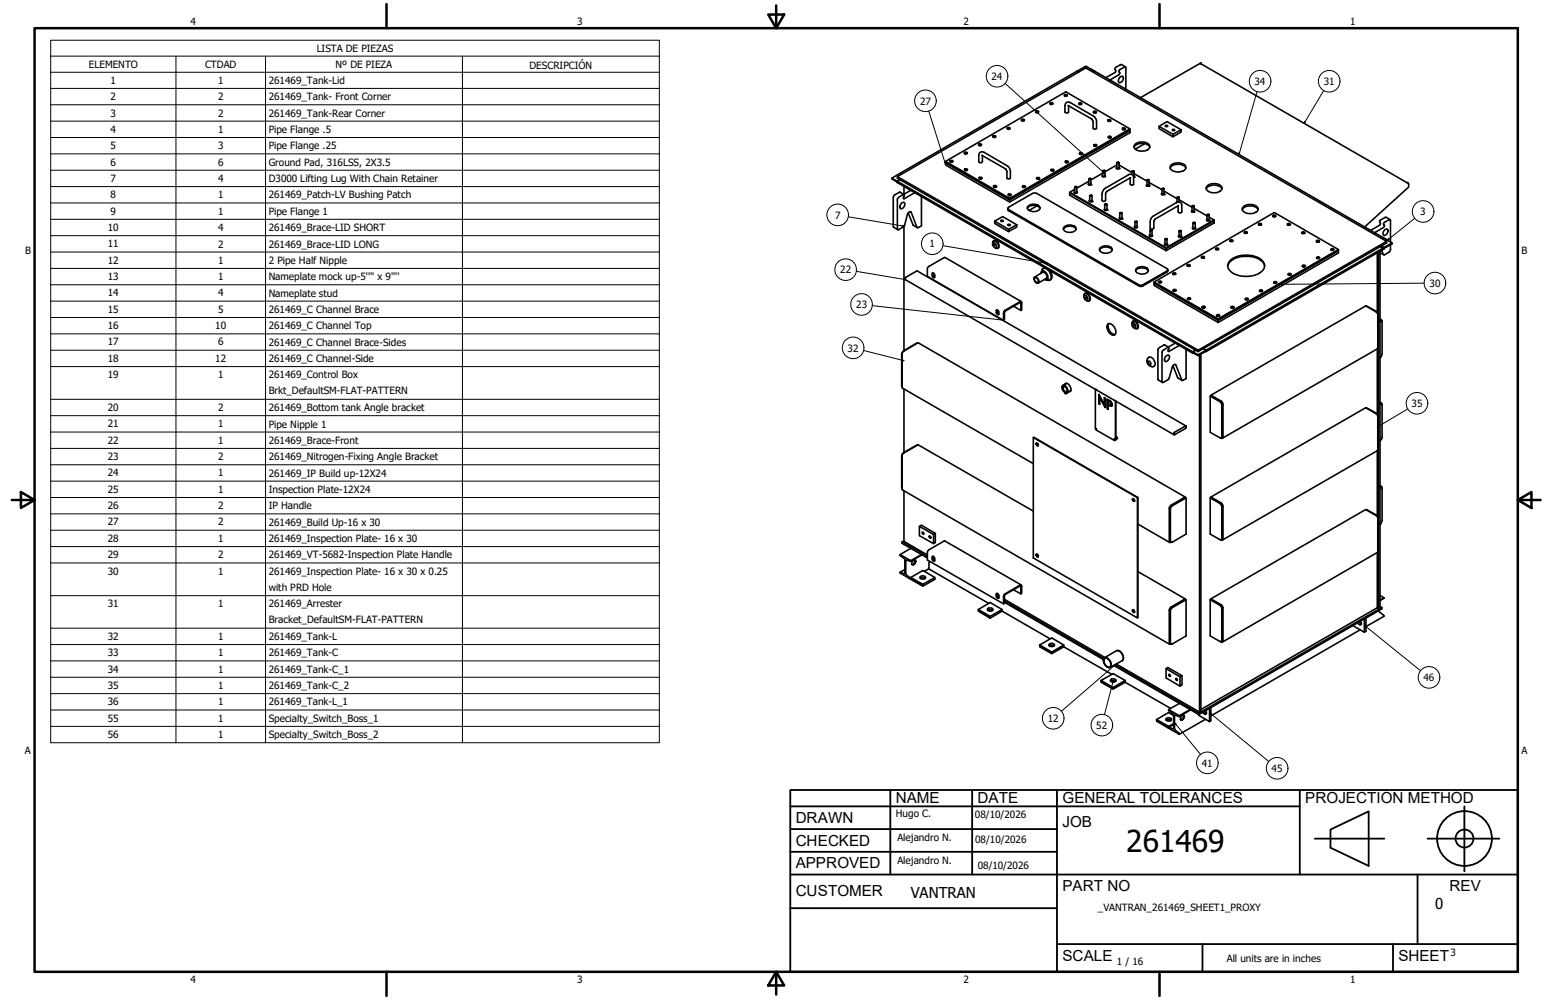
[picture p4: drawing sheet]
<svg xmlns="http://www.w3.org/2000/svg" width="432mm" height="279mm" viewBox="0 0 432 279" stroke-linecap="round" stroke-linejoin="round" font-family="sans-serif">
<defs><g id="words">
<text font-size="8.4" x="314.6" y="238.1">261469</text>
<g font-size="4.3">
<text x="250.2" y="224.2">NAME</text>
<text x="273" y="224.2">DATE</text>
<text x="296.7" y="224.3">GENERAL TOLERANCES</text>
<text x="364.6" y="224.3">PROJECTION METHOD</text>
<text x="222.2" y="229.9">DRAWN</text>
<text x="296.7" y="230.9">JOB</text>
<text x="222.2" y="236.3">CHECKED</text>
<text x="222.2" y="242.6">APPROVED</text>
<text x="222.2" y="250.3">CUSTOMER</text>
<text x="296.7" y="249">PART NO</text>
<text x="404.8" y="248.9">REV</text>
<text x="296.7" y="268.4">SCALE</text>
<text x="390.6" y="268.4">SHEET</text>
</g>
<g font-size="4.2">
<text x="254.4" y="250.8">VANTRAN</text>
<text x="400.9" y="254">0</text>
</g>
<g font-size="2.8">
<text x="53.2" y="6.9">4</text>
<text x="161.2" y="6.9">3</text>
<text x="269.1" y="6.9">2</text>
<text x="377.1" y="6.9">1</text>
<text x="88.5" y="14.5">LISTA DE PIEZAS</text>
<text x="24.8" y="19">ELEMENTO</text>
<text x="30.9" y="23.4">1</text>
<text x="57.3" y="19">CTDAD</text>
<text x="60.9" y="23.4">1</text>
<text x="75.1" y="23.4">261469_Tank-Lid</text>
<text x="93.7" y="19">Nº DE PIEZA</text>
<text x="147.9" y="19.3">DESCRIPCIÓN</text>
<text x="276.9" y="22.3">24</text>
<text x="350.4" y="23.7">34</text>
<text x="369.8" y="23.7">31</text>
<text x="30.9" y="28">2</text>
<text x="60.9" y="28">2</text>
<text x="75.1" y="28">261469_Tank- Front Corner</text>
<text x="257" y="29.2">27</text>
<text x="30.9" y="32.6">3</text>
<text x="60.9" y="32.6">2</text>
<text x="75.1" y="32.6">261469_Tank-Rear Corner</text>
<text x="30.9" y="37.1">4</text>
<text x="30.9" y="41.7">5</text>
<text x="60.9" y="37.1">1</text>
<text x="60.9" y="41.7">3</text>
<text x="75.1" y="37.1">Pipe Flange .5</text>
<text x="75.1" y="41.7">Pipe Flange .25</text>
<text x="30.9" y="46.3">6</text>
<text x="60.9" y="46.3">6</text>
<text x="75.1" y="46.3">Ground Pad, 316LSS, 2X3.5</text>
<text x="30.9" y="50.8">7</text>
<text x="60.9" y="50.8">4</text>
<text x="75.1" y="50.9">D3000 Lifting Lug With Chain Retainer</text>
<text x="30.9" y="55.4">8</text>
<text x="60.9" y="55.4">1</text>
<text x="60.9" y="59.9">1</text>
<text x="75.1" y="55.4">261469_Patch-LV Bushing Patch</text>
<text x="30.1" y="64.6">10</text>
<text x="30.9" y="60">9</text>
<text x="60.9" y="64.5">4</text>
<text x="75.1" y="60">Pipe Flange 1</text>
<text x="75.1" y="64.6">261469_Brace-LID SHORT</text>
<text x="233.2" y="61.1">7</text>
<text x="396.7" y="60.1">3</text>
<text x="7" y="70.9">B</text>
<text x="30.1" y="69.1">11</text>
<text x="60.9" y="69.2">2</text>
<text x="75.1" y="69.2">261469_Brace-LID LONG</text>
<text x="259.7" y="69.1">1</text>
<text x="424.9" y="70.9">B</text>
<text x="30.1" y="73.7">12</text>
<text x="60.9" y="73.7">1</text>
<text x="75.1" y="73.7">2 Pipe Half Nipple</text>
<text x="234.7" y="76.4">22</text>
<text x="30.1" y="78.3">13</text>
<text x="30.1" y="82.8">14</text>
<text x="60.9" y="78.2">1</text>
<text x="60.9" y="82.8">4</text>
<text x="75.1" y="78.3">Nameplate mock up-5'''' x 9''''</text>
<text x="75.1" y="82.9">Nameplate stud</text>
<text x="399.3" y="80.1">30</text>
<text x="30.1" y="87.4">15</text>
<text x="60.9" y="87.4">5</text>
<text x="75.1" y="87.4">261469_C Channel Brace</text>
<text x="239.1" y="86.1">23</text>
<text x="30.1" y="91.9">16</text>
<text x="60.1" y="92">10</text>
<text x="75.1" y="92">261469_C Channel Top</text>
<text x="30.1" y="96.5">17</text>
<text x="30.1" y="101.1">18</text>
<text x="60.1" y="101.1">12</text>
<text x="60.9" y="96.5">6</text>
<text x="75.1" y="96.6">261469_C Channel Brace-Sides</text>
<text x="75.1" y="101.2">261469_C Channel-Side</text>
<text x="236.7" y="98.2">32</text>
<text x="30.1" y="105.7">19</text>
<text x="60.9" y="105.7">1</text>
<text x="75.1" y="105.7">261469_Control Box</text>
<text x="75.1" y="110.2">Brkt_DefaultSM-FLAT-PATTERN</text>
<text x="394.3" y="113.7">35</text>
<text x="30.1" y="114.8">20</text>
<text x="30.1" y="119.4">21</text>
<text x="60.9" y="114.8">2</text>
<text x="60.9" y="119.4">1</text>
<text x="75.1" y="114.9">261469_Bottom tank Angle bracket</text>
<text x="75.1" y="119.4">Pipe Nipple 1</text>
<text x="30.1" y="124">22</text>
<text x="60.9" y="124">1</text>
<text x="75.1" y="124">261469_Brace-Front</text>
<text x="30.1" y="128.5">23</text>
<text x="60.9" y="128.5">2</text>
<text x="75.1" y="128.6">261469_Nitrogen-Fixing Angle Bracket</text>
<text x="30.1" y="133.1">24</text>
<text x="30.1" y="137.7">25</text>
<text x="60.9" y="133.1">1</text>
<text x="60.9" y="137.7">1</text>
<text x="75.1" y="133.2">261469_IP Build up-12X24</text>
<text x="75.1" y="137.7">Inspection Plate-12X24</text>
<text x="30.1" y="142.2">26</text>
<text x="60.9" y="142.2">2</text>
<text x="75.1" y="142.3">IP Handle</text>
<text x="30.1" y="146.8">27</text>
<text x="60.9" y="146.8">2</text>
<text x="75.1" y="146.9">261469_Build Up-16 x 30</text>
<text x="30.1" y="151.4">28</text>
<text x="30.1" y="156">29</text>
<text x="60.9" y="151.4">1</text>
<text x="60.9" y="156">2</text>
<text x="75.1" y="151.4">261469_Inspection Plate- 16 x 30</text>
<text x="75.1" y="156">261469_VT-5682-Inspection Plate Handle</text>
<text x="30.1" y="160.5">30</text>
<text x="60.9" y="160.5">1</text>
<text x="75.1" y="160.5">261469_Inspection Plate- 16 x 30 x 0.25</text>
<text x="75.1" y="165">with PRD Hole</text>
<text x="30.1" y="169.7">31</text>
<text x="60.9" y="169.7">1</text>
<text x="75.1" y="169.7">261469_Arrester</text>
<text x="30.1" y="178.8">32</text>
<text x="60.9" y="178.8">1</text>
<text x="75.1" y="174.1">Bracket_DefaultSM-FLAT-PATTERN</text>
<text x="75.1" y="178.8">261469_Tank-L</text>
<text x="30.1" y="183.4">33</text>
<text x="60.9" y="183.4">1</text>
<text x="75.1" y="183.4">261469_Tank-C</text>
<text x="30.1" y="188">34</text>
<text x="60.9" y="188">1</text>
<text x="75.1" y="188">261469_Tank-C_1</text>
<text x="397.6" y="190.3">46</text>
<text x="30.1" y="192.5">35</text>
<text x="30.1" y="197.1">36</text>
<text x="60.9" y="192.5">1</text>
<text x="60.9" y="197.1">1</text>
<text x="75.1" y="192.5">261469_Tank-C_2</text>
<text x="75.1" y="197.1">261469_Tank-L_1</text>
<text x="30.1" y="201.6">55</text>
<text x="60.9" y="201.6">1</text>
<text x="75.1" y="201.7">Specialty_Switch_Boss_1</text>
<text x="292.7" y="201.7">12</text>
<text x="306.2" y="203.6">52</text>
<text x="30.1" y="206.2">56</text>
<text x="60.9" y="206.2">1</text>
<text x="75.1" y="206.2">Specialty_Switch_Boss_2</text>
<text x="6.9" y="210.6">A</text>
<text x="335.7" y="214.2">41</text>
<text x="355.2" y="215.6">45</text>
<text x="424.9" y="210.6">A</text>
<text x="250.2" y="228.3">Hugo C.</text>
<text x="272.3" y="228.4">08/10/2026</text>
<text x="250.6" y="234.9">Alejandro N.</text>
<text x="272.4" y="235.6">08/10/2026</text>
<text x="250.6" y="241.5">Alejandro N.</text>
<text x="273.1" y="242.8">08/10/2026</text>
<text x="306.6" y="254.4">_VANTRAN_261469_SHEET1_PROXY</text>
<text x="312" y="269.7">1 / 16</text>
<text x="342.6" y="268.7">All units are in inches</text>
<text x="405.1" y="267.1">3</text>
<text x="53.2" y="274.6">4</text>
<text x="161.2" y="274.6">3</text>
<text x="269.1" y="274.6">2</text>
<text x="377.1" y="274.6">1</text>
</g>
</g></defs>
<!-- layer: Visible (ANSI) -->
<g fill="none" stroke="#000" stroke-width=".44">
<path d="M304.3 19.6l.4-.3 82.6 47.7-.4 .2M314.3 18.7l-1.3-.7-1.6 1.1 .3 .6-.3 .6-2.5 1.4M335.5 17.7l-.3 .1 57.8 33.3M335.5 17.7l-.1 .1M335.5 17.7l-.2-.1-16.8 9.7M277.3 38l.3-.1a.34 .34 0 0 1 .5 .1 .34 .34 0 0 1-.1 .4 .34 .34 0 0 1-.5 0zM277.4 38.4h.6M281.2 35.8l.3-.2a.36 .36 0 0 1 .5 0 .36 .36 0 0 1 0 .5 .36 .36 0 0 1-.5 0zM281.4 36.1h.6M285.2 33.5l.4-.2a.33 .33 0 0 1 .4 0 .33 .33 0 0 1 0 .5 .33 .33 0 0 1-.4 0zM285.4 33.8h.5M289.2 31.2l.4-.2a.36 .36 0 0 1 .5 .1 .36 .36 0 0 1-.1 .5 .36 .36 0 0 1-.5-.1z"/>
<path d="M289.4 31.4h.5M293.3 28.8l.3-.1a.34 .34 0 0 1 .4 0 .34 .34 0 0 1 0 .5 .34 .34 0 0 1-.4 0l-.4-.2zM293.4 29.1h.5M297.2 26.5l.3-.1a.34 .34 0 0 1 .5 .1 .34 .34 0 0 1-.1 .5 .34 .34 0 0 1-.5-.1zM297.4 26.9h.5M298.3 29.5l6.6 3.7 .4 .7v2l.3 .2 .7-.2v-1.9a1.9 1.9 0 0 0-1-1.6l-6.4-3.8a.96 .96 0 0 0-1 0 .96 .96 0 0 0-.5 .9v1.8l.4 .3 .6-.2v-1.9M301.1 20.2l-.4-.2 2.6-1.5 2.6 1.5-.5 .2M301.4 28.8h.5a.23 .23 0 0 1 .2 .2 .23 .23 0 0 1-.3 .2l-.4-.1zM301.4 20l-.3-.3-49.8 28.8 .4 .2-.4-.2-2.2 1.3v.2l1.5 .9v-.3l.7-.4-.7 .4v.4l82.5 47.7M301.4 29.2h.6M305.4 31.2a.39 .39 0 0 1 .5-.2 .39 .39 0 0 1 .2 .6h-.5zM305.5 31.6h.6"/>
<path d="M309.4 33.5h.8a.38 .38 0 0 1-.4 .4 .38 .38 0 0 1-.4-.4zM309.5 38.2l.6-.1a.28 .28 0 0 1 .2 .4 .28 .28 0 0 1-.5 0zM309.6 33.8h.5M309.6 38.5h.6M310 22.4l2.5-1.5 .3-.5-.3-.4 .1-.4 1.7-.9 .2 6.3M312.7 21.7a.59 .59 0 0 1 1-.3 .59 .59 0 0 1-.1 1l-.2 .3a.57 .57 0 0 1-.9 .3 .57 .57 0 0 1-.1-.8zM313.5 35.9l.3-.1a.36 .36 0 0 1 .5 0 .36 .36 0 0 1-.1 .5 .36 .36 0 0 1-.5 0l-.3-.2zM313.6 36.2h.6M315.6 36v1.1l-33.6 19.4M323.7 35.3l2.2-1.3 4 2.3M325.5 35.1h.5a.27 .27 0 0 1-.2 .3 .27 .27 0 0 1-.3-.3zM327.6 37.5l2.3-1.2v.6l-2.3 1.3z"/>
<path d="M327.6 37.5l-3.9-2.2v.6l3.9 2.3M249.1 49.8l85.5 49.3M250.6 49.3v.5l84 48.4 52.7-30.3v-.5M250.6 49.3l52.7-30.3 84 48.4-52.7 30.5zM251.8 56.8l.2-.2a.52 .52 0 0 1 .7 .2 .52 .52 0 0 1 0 .7l-.4 .5a.59 .59 0 0 1-.9 .2 .59 .59 0 0 1 .1-.9zM252.5 52.1v2.3l-1.2-.7-1.6 .8-.2 .6v8.3l1.3 .8M253.7 59.5l1.3 3.4 1.2 .7M254.3 53.2l-1.9 1.1M255.5 53.8l-3 1.8-.2-.3 .3-.8-.3-.1-1.3 .7-.4 .5 .2 8.6 1.8-1.1 .8-3.2 .3-.5 .5-.3 .3 .2 1.6 4.2 .3 .1 1-.5v-8.2M264.1 45.5l17.9 10.3v.7l-17.9-10.4zM264.1 45.1l17.9 10.3 33.6-19.4-17.9-10.3-33.6 19.4v.4l17.9 10.3 33.6-19.4-33.6 19.4v-.4M265.3 45l.3-.2a.34 .34 0 0 1 .5 0 .34 .34 0 0 1 0 .5 .34 .34 0 0 1-.5 0z"/>
<path d="M265.5 45.3h.5M269.3 42.7l.3-.2a.33 .33 0 0 1 .5 0 .33 .33 0 0 1 0 .5 .33 .33 0 0 1-.5 0zM269.4 47.3l.3-.1a.34 .34 0 0 1 .5 0 .34 .34 0 0 1-.1 .5 .34 .34 0 0 1-.5-.1zM269.4 43h.6M269.6 47.6h.5M273.3 40.4a.38 .38 0 0 1 .5-.3 .38 .38 0 0 1 .2 .5l-.5 .1zM273.4 49.7l.6-.2a.28 .28 0 0 1 .3 .4 .28 .28 0 0 1-.4 .1h-.3zM273.4 40.6h.6M273.6 50h.5M274.3 43.4l6.6 3.8 .3 .7 .1 2 .6 .1 .3-.2v-1.9a1.9 1.9 0 0 0-1-1.6l-6.4-3.8a.95 .95 0 0 0-1.4 .9v1.8l.3 .3 .7-.3v-1.8M277.5 52l.3-.1a.33 .33 0 0 1 .5 0 .33 .33 0 0 1 0 .4 .33 .33 0 0 1-.5 0zM277.6 52.3h.6"/>
<path d="M281.5 58.2l.1 .7 36.7 21.1h.7l6.9-4 .3-.6M281.6 54.4a.39 .39 0 0 1 .5-.3 .39 .39 0 0 1 .2 .6h-.6zM281.7 57.9l6.7-3.9h1l36.5 21.1a.32 .32 0 0 1 .3 .3 .32 .32 0 0 1-.3 .3l-6.9 4h-.7l-36.6-21.2-.2-.1zM281.7 54.7h.6M285.6 52.1a.38 .38 0 0 1 .5-.3 .38 .38 0 0 1 .2 .5l-.5 .1zM285.7 52.3h.6M287 58.2a2.26 2.26 0 0 1 3.4 0M287 57.8a2.3 2.3 0 0 1 3.4 .2 1.63 1.63 0 0 1-2.2 1.1l-1.1-.6zM289.6 49.7l.2-.1a.34 .34 0 0 1 .5 0 .34 .34 0 0 1-.1 .5 .34 .34 0 0 1-.4-.1l-.3-.2zM289.6 57.5l-2.2 1.3M289.7 50h.6M293.6 47.4l.2-.1a.34 .34 0 0 1 .5 .1 .34 .34 0 0 1-.1 .4 .34 .34 0 0 1-.4 0l-.3-.2z"/>
<path d="M293.7 47.8h.6M297.5 45.1h.1a.36 .36 0 0 1 .5-.2 .36 .36 0 0 1 0 .6l-.5-.1zM297.7 45.4h.5M298.8 53.8l26.9 15.6 13.4-7.7v-.2M298.8 53.7l26.9 15.5v.2zM298.8 53.8v.7l26.9 15.5M300.2 53.5a.34 .34 0 0 0 .3 .5 .34 .34 0 0 0 .3-.5h-.1M300.2 53.7l-.2 .1M300.2 52.3v1.6M300.2 52.9l-1.4 .8M300.7 53.7l.2 .1M300.7 52.3v1.6"/>
<path d="M301.5 42.9l.3-.2a.36 .36 0 0 1 .5 0 .36 .36 0 0 1 0 .5 .36 .36 0 0 1-.5 0zM301.7 43.1h.5M304.1 49.9l.5-.1 .1 .2-.5 .2zM304.1 51.2l-.1 .2a.36 .36 0 0 0 .4 .3 .36 .36 0 0 0 .3-.5M304.1 51.4l-.1 .1M304.1 50v1.6M304.1 50.7l-3.4 1.9M304.4 54.6l.6 .1-.5 .2zM304.4 55.9a.34 .34 0 0 0 .3 .5 .34 .34 0 0 0 .3-.5M304.4 56.1l-.2 .1M304.4 54.7v1.6M304.7 51.4l.1 .1"/>
<path d="M304.7 50v1.6M305 56.1l.1 .1M305 54.7v1.6M305.5 40.5l.3-.1a.36 .36 0 0 1 .5-.1 .36 .36 0 0 1 0 .5 .36 .36 0 0 1-.5 .1zM305.6 40.8h.6M308 49h-.1a.38 .38 0 0 0 .4 .4 .38 .38 0 0 0 .4-.4h-.1M308 49.1l-.1 .2M308 47.8v1.6M308 48.4l-3.3 1.9M308.5 57.1l.6-.1 .1 .2-.5 .1zM308.5 58.4a.34 .34 0 0 0 .4 .4 .34 .34 0 0 0 .3-.4M308.5 58.5l-.1 .1"/>
<path d="M308.5 57.1v1.6M308.6 49.1l.1 .2M308.6 47.8v1.6M309.2 58.5l.1 .1M309.2 57.1v1.6M311.9 46.7a.34 .34 0 0 0 .3 .5 .34 .34 0 0 0 .3-.5M311.9 46.9l-.1 .1M311.9 45.5v1.6M311.9 46.1l-3.3 1.9M312.5 46.9l.2 .1M312.5 45.5v1.6M312.5 46.1l3.6 2.1"/>
<path d="M312.7 59.5l.5-.1 .2 .2-.5 .1zM312.7 59.6v1.6M313.4 59.6v1.6M315.8 49.7l-6.7 3.8-.3 .5v2l-.4 .3-.6-.2v-2.1l.6-1.2 6.8-4a.88 .88 0 0 1 1 0 .88 .88 0 0 1 .4 .9v1.9l-.4 .2-.5-.3v-1.8M316.1 47.9h.6l-.2 .2zM316.1 47.9v.9M316.7 41.1a2.76 2.76 0 0 1 4.4 0M316.7 49.1l.2 .3-.3 .2M316.7 49.3l.2 .1M316.7 47.9v1.6M316.7 48.5l3.7 2.1M317.1 40.3a2.76 2.76 0 0 1 4.1 .6 2.54 2.54 0 0 1-3.8 .9l-.7-.7z"/>
<path d="M319.7 40.1l-2.6 1.6M320.4 51.6h-.2a.36 .36 0 0 0 .4 .4 .36 .36 0 0 0 .3-.4M320.4 51.8l-.2 .1M320.4 50.3v1.6M320.9 51.8l.2 .1M320.9 50.3v1.6M320.9 51l3.6 2M324.5 54l-.1 .1a.36 .36 0 0 0 .5 .4 .36 .36 0 0 0 .2-.5M324.5 54.2l-.1 .1M324.5 52.8v1.6M324.6 52.6h.4l.1 .2-.5 .1zM325.1 54.2l.1 .1"/>
<path d="M325.1 52.8v1.6M325.1 53.4l3.6 2.1M326.8 47a2.81 2.81 0 0 1 4.3-.3l.1 .3M327 46.2a3 3 0 0 1 4.2 .2 1.45 1.45 0 0 1-1.8 1.6 1.87 1.87 0 0 1-2.6-1.5zM328.7 56.5l-.2 .1M328.7 55.2v1.3M329.2 57.4l-.1 .1M329.3 55.2l.1 1.3M329.3 55.8l3.6 2.1M332.9 58.9a.34 .34 0 0 0 .3 .4 .34 .34 0 0 0 .4-.4h-.1M332.9 59l-.1 .1M332.9 57.6v1.6"/>
<path d="M333.5 59l.1 .1M333.5 57.6v1.6M333.5 58.2l3.6 2.1M336.9 52.8a2.88 2.88 0 0 1 4-.5l.4 .5M337.2 51.9a2.91 2.91 0 0 1 4.1 .5 1.96 1.96 0 0 1-2.5 1.4 1.54 1.54 0 0 1-1.9-1.5zM347 58.6a2.76 2.76 0 0 1 4.3 0M347.2 57.8a2.82 2.82 0 0 1 4.1 .4 1.78 1.78 0 0 1-2.2 1.5 1.83 1.83 0 0 1-2.1-1.5zM392.9 51.1l.3-.1 .2 .2v1.1l-12.3 11.1M252.5 63.3v34.7M260.4 76.3h.3l.3 .4v.9l-.6-.3zM260.6 76.2v.9l.4 .4M277.2 68.1l.1-.5a.77 .77 0 0 1 .8-.3 .77 .77 0 0 1 .5 .7l.2 .3a.63 .63 0 0 1 0 .9 .63 .63 0 0 1-.9 0"/>
<path d="M277.3 67.9a.81 .81 0 0 1 .9 .4 .81 .81 0 0 1-.1 .9l-.7-.5zM277.5 67.3a1.31 1.31 0 0 1 1.3 .6 1.31 1.31 0 0 1 0 1.4l-.2 .1M277.8 61.8l2.2-1.3 4 2.3M281.7 64.1l2.3-1.3v.6l-2.3 1.3zM281.7 64.1l-3.9-2.3v.6l3.9 2.3M288.9 77.7a.77 .77 0 0 1 1 .3 .77 .77 0 0 1-.1 .9l-.6-.2zM288.9 77.5a1.07 1.07 0 0 1 1.2 1.5 1.03 1.03 0 0 1-1.1-.4 1.03 1.03 0 0 1-.1-1.1zM289 77.4l2.2-1.3a1.14 1.14 0 0 1 1 1.7l-2.3 1.3M290.7 76.4a.77 .77 0 0 1 .7-.7 .77 .77 0 0 1 .8 .6 1.09 1.09 0 0 1-.1 1.9l-.4-.1M291 75.8a.86 .86 0 0 1 .6-.9 .86 .86 0 0 1 1 .5 1.94 1.94 0 0 1 .5 3l-.8-.2M291.5 75.5l-.5 .3M291.8 74.8l-.5 .2"/>
<path d="M292.8 77.9l-.4 .3M293.2 75.6a1.7 1.7 0 0 1 0 2.6M297.1 64.1a2.16 2.16 0 0 1 3.4 0M297.1 63.5a2.37 2.37 0 0 1 3.4 .2 1.7 1.7 0 0 1-2.3 1.2l-1-.4-.2-.5zM307.1 69.9a2.22 2.22 0 0 1 3.5 0M307.3 69.2a2.26 2.26 0 0 1 3.3 .5 1.96 1.96 0 0 1-2.7 .9l-.8-.6zM312.7 60.8a.38 .38 0 0 0 .4 .4 .38 .38 0 0 0 .3-.4M312.7 61v.1M313.4 61l.1 .1M317 61.9l.4-.1 .2 .2-.5 .1zM317 63.2a.39 .39 0 0 0 .2 .6 .39 .39 0 0 0 .5-.4l-.1-.2M317 63.4l-.1 .1"/>
<path d="M317 62v1.6M317.2 75.7a2.26 2.26 0 0 1 3.5 0M317.4 75.1a2.34 2.34 0 0 1 3.3 .3 1.85 1.85 0 0 1-2.7 1l-.4-.2a.73 .73 0 0 1-.2-1.1zM317.6 63.4l.1 .1M317.6 62v1.6M321.2 65.7h-.1a.36 .36 0 0 0 .3 .4 .36 .36 0 0 0 .4-.4M321.2 65.8l-.1 .1M321.2 64.4v1.6M321.8 65.8l.1 .1M321.8 64.4v1.6M321.9 60.5l6.7-3.9a.91 .91 0 0 1 1-.1 .91 .91 0 0 1 .5 .9v1.8l-.2 .2h-.7l-.1-.2v-1.7l-6.6 3.8-.2 .4v2.1l-.4 .2h-.4l-.3-.2v-2.1zM322.3 79.1l17.9 10.4v.6l-17.9-10.3z"/>
<path d="M322.3 79.1l17.9 10.4 33.6-19.5v-.3l-33.6 19.4v.4l33.6-19.5v.7l-33.6 19.4M322.3 78.8v.3M323.5 78.7l.4-.2a.32 .32 0 0 1 .5 .1 .32 .32 0 0 1-.1 .5 .32 .32 0 0 1-.5-.1zM323.7 78.9h.7M325.4 68.1a.33 .33 0 0 0 .2 .4 .33 .33 0 0 0 .4-.4h-.1M325.4 68.3h-.2M325.4 66.8v1.7M325.7 69.4l13.4-7.7v.6l-13.4 7.7zM325.9 68.3h.2M325.9 66.8v1.7M327.6 76.6h.7l-.2 .1a.34 .34 0 0 1-.5 0 .34 .34 0 0 1 0-.5 .34 .34 0 0 1 .5 0l.3 .3-.1 .1M329.3 65.8l-.1 .1a.36 .36 0 0 0 .4 .3 .36 .36 0 0 0 .3-.4"/>
<path d="M329.3 66l-.1 .1M329.3 64.6v1.6M329.9 66l.1 .1M329.9 64.6v1.6M331.6 74.4l.6-.1a.37 .37 0 0 1-.5 .2 .37 .37 0 0 1-.1-.6 .37 .37 0 0 1 .6 0l.2 .2-.1 .3M333.2 63.6h-.1a.39 .39 0 0 0 .4 .4 .39 .39 0 0 0 .4-.4h-.1M333.2 63.7l-.1 .1M333.2 62.3v1.6M333.8 63.7l.1 .1M333.8 62.3v1.6M335.6 71.7l.3-.1a.34 .34 0 0 1 .4 .1 .34 .34 0 0 1 0 .5 .34 .34 0 0 1-.5-.1l-.3-.1zM335.6 72h.7"/>
<path d="M337.1 61.3a.33 .33 0 0 0 .3 .4 .33 .33 0 0 0 .4-.4h-.1M337.1 61.5h-.1M337.1 60v1.7M337.7 61.5h.1M337.7 60v1.7M337.7 60.6l1.4 .9M339.1 61.5l-13.4 7.7M339.5 69.5l.4-.2a.33 .33 0 0 1 .4 .1 .33 .33 0 0 1-.1 .4 .33 .33 0 0 1-.4 0zM339.6 69.7h.7M342.9 74.4a4.7 4.7 0 0 1 5.1-2.8 5.1 5.1 0 0 1 5.1 2.4l.1 .4M343.5 67.2a.39 .39 0 0 1 .5-.3 .39 .39 0 0 1 .2 .6l-.6-.1zM343.6 67.4h.7"/>
<path d="M343.7 72.7a7.2 7.2 0 0 1 9 .3 2.13 2.13 0 0 1-1 3.3 7.4 7.4 0 0 1-8.4-.9l-.1-.2a1.84 1.84 0 0 1 .5-2.5zM347.6 64.8h.6a.34 .34 0 0 1-.3 .4 .34 .34 0 0 1-.3-.4zM347.6 65.1h.7M351.5 62.8h.7l-.2 .1a.33 .33 0 0 1-.4 0 .33 .33 0 0 1 0-.5 .33 .33 0 0 1 .4 0l.3 .1-.1 .3M355.5 60.5h.7a.33 .33 0 0 1-.5 .1 .33 .33 0 0 1-.1-.5 .33 .33 0 0 1 .5 0l.3 .2-.2 .2M355.7 78.9l.7-.2a.23 .23 0 0 1 .2 .3 .23 .23 0 0 1-.3 .2l-.4-.1zM355.9 79.1h.7M359.6 62.9l.4-.2 .3 .2h-.1a.36 .36 0 0 1-.6 .1 .36 .36 0 0 1 0-.6 .36 .36 0 0 1 .6 .1l.2 .2-.1 .2M359.8 76.5h.7a.36 .36 0 0 1-.3 .4 .36 .36 0 0 1-.4-.4zM359.9 76.8h.6M363.7 65.2h.6a.33 .33 0 0 1-.5 .1 .33 .33 0 0 1 .1-.5h.4l.2 .2-.1 .2M363.8 74.5l.6-.1a.3 .3 0 0 1-.4 .2 .3 .3 0 0 1 0-.5l.6 .1-.1 .3"/>
<path d="M367.7 67.6l.7-.1a.33 .33 0 0 1-.6 .2 .33 .33 0 0 1 .1-.6l.7 .2-.2 .3M367.8 72.2h.7l-.2 .1a.34 .34 0 0 1-.5-.1 .34 .34 0 0 1 .1-.5 .34 .34 0 0 1 .5 .1l.2 .2-.1 .2M371.7 69.6l.3-.1a.34 .34 0 0 1 .5 0 .34 .34 0 0 1 0 .5 .34 .34 0 0 1-.5 0l-.3-.2zM371.8 69.9h.7M373.8 69.7l-17.9-10.3-33.6 19.4 17.9 10.3M383.9 65l2.5-1.4 .3-.4v-.3a.49 .49 0 0 1 0-.8l1.3-.8 .4 .2v6.1M384.7 70.7v16.6M385.1 70.4v99.7l-.4-.3M385.4 68.9l.8 .4M385.4 70.6l1.1 .6M385.4 70.2v99.7l-.3 .2M385.8 66.6l.4-.2 2.6 1.5v.2l-2.6 1.5v-.3l2.6-1.4"/>
<path d="M385.8 68.7l.8 .5v.3l-49.7 28.7M386.6 69.2l-49.7 28.7v.3h-.2M386.8 64.2a.57 .57 0 0 1 .8 0 .57 .57 0 0 1-.1 .8l-.2 .4a.57 .57 0 0 1-.8 .3 .57 .57 0 0 1-.2-.9zM388.2 61.3l-1.3-.6-1.5 1-.1 .4 .3 .4-.3 .4-2.5 1.5M388.4 68.3v1.6l-.4 .5-1.6 .8-.5-1.3M256.3 95.8l-4 2.2-.4 .6 .1 9.5M278.3 86.6h.3l.4 .4-.2 .9-.5-.3zM278.5 86.6l.1 1 .4 .2M280.5 86.8l4.5-2.6 .3 .1 .1 2.3-.3 .1v-2.2l-4.5 2.6-.1 2.3-.2 .1v-2.2zM283.1 85.5l2 1.2M285.2 84.3l-21.2-12.4-4.8 2.7-.2 .5v2.1l21.3 12.3M302.7 82.7a.74 .74 0 0 1 .9 0 .74 .74 0 0 1 .2 .9v.1a.59 .59 0 0 1-.7 .1 .59 .59 0 0 1-.3-.6z"/>
<path d="M302.7 82.7l.1-.5a1.05 1.05 0 0 1 1.1 .1 1.05 1.05 0 0 1 .5 1l-.2 .8-.8-.2M303 82a1.32 1.32 0 0 1 1.4 1.9l-.2 .2M303.1 83.1h.2v.3zM309.4 90.6a1.62 1.62 0 0 1 2.1 1.4l.1 .2a.92 .92 0 0 1-.2 1.3 .92 .92 0 0 1-1.3-.3 2.26 2.26 0 0 1-.7-2.6zM309.7 90.4a2.35 2.35 0 0 0 1.8 3.1M316.2 90.4a.79 .79 0 0 1 .9 .2 .79 .79 0 0 1 .1 .8 .64 .64 0 0 1-.7 .2 .64 .64 0 0 1-.3-.7zM316.2 90.5v-.4a.81 .81 0 0 1 .9-.3 .81 .81 0 0 1 .5 .8l.1 .2a.63 .63 0 0 1 0 .9 .63 .63 0 0 1-.9 0M316.4 89.8a1.29 1.29 0 0 1 1.5 1.6l-.3 .4M325.6 99.6a.57 .57 0 0 1 .9-.3 .57 .57 0 0 1 .1 .8l-.3 .5a.59 .59 0 0 1-1 .3 .59 .59 0 0 1 .1-1zM326.4 97l-1.2-.7-1.4 .8-.4 .6v8.3l1.3 .9M327.7 81.3l.6-.1a.33 .33 0 0 1-.5 .2 .33 .33 0 0 1-.1-.5 .33 .33 0 0 1 .5 0l.3 .1-.1 .3M328.2 95.9l-1.9 1.1"/>
<path d="M329.4 96.5l-3 1.7-.2-.2 .3-.9-.3-.1-1.3 .9-.4 .4v8.3a.26 .26 0 0 0 .2 .3 .26 .26 0 0 0 .3-.1l1.5-1 .9-3.3 .7-.7 .3 .2 1.7 4.2 .2 .1 1-.5v-8.2M331.8 83.6h.6a.33 .33 0 0 1-.5 .2 .33 .33 0 0 1-.1-.5 .33 .33 0 0 1 .5-.1l.2 .2-.1 .2M333.3 98.6l-.2 .1v-.4l.8-.4-.8 .4v.3l1.5 .8M334.6 97.9v.3M335 99.1v99.8M335.4 98.9v99.9l-.4 .1-23.2-13.4M335.8 86h.7h-.2a.34 .34 0 0 1-.5 0 .34 .34 0 0 1 .1-.5 .34 .34 0 0 1 .5 .1l.2 .2-.1 .2M336.1 97.4l.8 .5v.2l-2.3 1.3v-.3l2.3-1.2zM339.9 88.3h.7l-.2 .1a.34 .34 0 0 1-.5-.1 .34 .34 0 0 1 0-.4 .34 .34 0 0 1 .5 0l.3 .2-.1 .2M343.8 85.7h.8a.38 .38 0 0 1-.4 .5 .38 .38 0 0 1-.4-.4zM343.9 86h.7M347.9 83.7h.7"/>
<path d="M347.9 83.3h.1a.33 .33 0 0 1 .5 0 .33 .33 0 0 1 0 .5 .33 .33 0 0 1-.5 0l-.3-.2zM351.7 81.2a.39 .39 0 0 1 .5-.3 .39 .39 0 0 1 .2 .6h-.5zM351.9 81.4h.7M381.6 85.5l3 1.6 .3 .7-.1 9.3M384.7 97.5l.1-9.7-.4-.6-3-1.7-43.2 24.9M384.7 97.5l-43.3 24.9M384.7 97.5v18.3M385.4 89.3h.4l.2 .4M385.4 89.7h.2a.31 .31 0 0 1 .3 0 .31 .31 0 0 1 .1 .3v9.1l-.6 .7M385.4 89.5l.5 .2M385.4 89.2l.4 .1M252.5 108.6v17.8"/>
<path d="M296.8 107.7a1.37 1.37 0 0 1 1.2 2.1 1.48 1.48 0 0 1-1.2-2.1zM297.1 108.1a.8 .8 0 0 1 .8 .4 .8 .8 0 0 1-.1 .9 .93 .93 0 0 1-.7-1.3zM297.4 107.4a.99 .99 0 0 1 1-.1 .99 .99 0 0 1 .6 .8l.1 1.1-.5 .3M297.4 109.7v.2l.3 .1 .3-.3M297.8 107.1v.1M297.9 107.1l-1 .6M298.9 109.2h.1M299.1 109.2l-1 .5M305.9 108.8v11l.4 .4 5 2.9 .2-.2v-10.9M306.1 108.9h.2M306.1 119.8l.1 .2zM307 110.2h.1"/>
<path d="M306.9 110.2v2.6l.2 .2M307 110.2l1.4 2.9M307 110.3l1.4 2.9v-2.1l.3 .2-.1 2.6v-2.6M307.1 111v2v-2.1l1.5 3M308.4 111.1l.3 .2M309.2 111.6l.7 .4a1.1 1.1 0 0 1 .6 1.5M309.2 111.6v2.6l.2 .1M309.4 113.1v1.2v-1.2l.7 .4h.4l.1-.4M309.4 112l.4 .2a.59 .59 0 0 1 .5 .4 .59 .59 0 0 1-.2 .6l-.7-.4zM309.4 112v.8l.4 .2M309.6 111.8l.5 .3M309.8 113l.5 .2"/>
<path d="M310.1 112.1l.5 1M310.1 112.1h.1M310.6 113v.1M311.2 111.8h.1M311.7 112.1v10.8l-.3 .2M320.4 100.8a.89 .89 0 0 1 .7-1.1 .89 .89 0 0 1 1 .6l.1 .2a1.12 1.12 0 0 1-.2 2l-.6-.2M320.5 100.6a1.26 1.26 0 0 0 .8 1.7M320.7 101a.56 .56 0 0 1 .6 .2 .56 .56 0 0 1-.1 .7l-.4-.2zM327.6 102.2l1.3 3.3 1.2 .8M331.2 119l-75-43.3-3.3 1.8v.7l75 43.3M338.2 110.4l2.9 1.7 .4 .5 .1 9.6-.2 .3-.4-.1 .4-.4v-9.2l-.4-.7zM338.2 110.6l-.2 .1v10.1l2.8 1.6a.31 .31 0 0 0 .4-.1 .31 .31 0 0 0 0-.3v-9.2l-.4-.5-2.8-1.6"/>
<path d="M381.6 114l3 1.6 .3 .7-.1 9.2M385.4 112.6h.5l.1 .4M385.4 113a.34 .34 0 0 1 .4-.1 .34 .34 0 0 1 .2 .4v9.1l-.6 .7M385.4 112.8l.5 .2M385.4 112.4l.4 .2M252.5 137.1v14.2l6.5 3.8M256.3 124.3l-4 2.2-.4 .6 .1 9.4M288.6 129.5l-36.6-21v-9.8l.2-.4 4.2-2.5 74.6 43.1M288.6 122.2l29.1 16.9v33.6l-29.1-16.8zM288.6 122.2l29.2 16.8M289.5 123.8a.44 .44 0 0 1 .5 .3 .44 .44 0 0 1-.2 .5l-.4-.5zM289.6 123.8v.5l.4 .2"/>
<path d="M311.1 122.7l.2 .1zM311.7 122.2l.2-.1 .2 .3-.4 .4M316.3 139.4a.39 .39 0 0 1 .5 .2 .39 .39 0 0 1-.2 .5zM316.4 139.3v.4l.5 .3M317.7 139.1l.1-.1-.1 33.7M328 120.8l3.3-1.7-.1 .6-3.3 1.8zM331 139l-4 2.2-.4 .6v9.6l.2 .2 .4-.1M331.3 139.1l-4 2.3-.4 .6v9.1a.36 .36 0 0 0 .1 .4 .36 .36 0 0 0 .5-.1l3.8-2.2v-10.1l-.3-.1-3.8 2.2-.5 .7v9.4l.3 .1M338.2 138.9l2.9 1.6 .4 .5 .1 9.7-.2 .2-.4-.1 .4-.3v-9.2l-.4-.7zM338.2 139l-.2 .1v10.1l2.8 1.6a.31 .31 0 0 0 .4 0 .31 .31 0 0 0 0-.4v-9.1l-.4-.6-2.8-1.6M384.7 125.9l.1-9.7-.4-.6-3-1.7-43.2 25M384.7 125.9l-43.3 25"/>
<path d="M384.7 125.9v18.3M385.4 135.9h.4l.2 .4M385.4 136.3l.4-.1 .2 .2v9.2l-.6 .8M385.4 136.1l.5 .1M385.4 135.7l.4 .2M251.4 154.9l3 1.8 3-1.8M252 151.4v.4l7 4.1M252 151.4l7 4M252.5 151.1l-.5 .3M252.7 159.1l-1.3 .8M254.4 153.2l-3 1.7v.3l1.3 1.1v4l-1.2-.4-.1 .2 3 1.8-.1-.4-1.3-1.2v-3.7l.2-.1 1.1 .3 .1-.1M255 156.7l.3-.2a.52 .52 0 0 1 .5 .3 .52 .52 0 0 1-.2 .6 .52 .52 0 0 1-.8 .5 .52 .52 0 0 1 0-.9z"/>
<path d="M255.5 156.5l.1 .2-.2 .5-.2 .3-.5 .2M256.8 147.1l3.9 2.3 .5-.4-3.8-2.3-.6 .4v2.6l3.9 2.2M257.6 148.7a.29 .29 0 0 1 .4 .1 .29 .29 0 0 1-.3 .4zM257.6 155l-3.3 1.8M259.4 158.9l16.8 9.7M259.4 158.9l-1.3 .7M259.5 149.9a.3 .3 0 0 1 .4 0 .3 .3 0 0 1-.1 .5zM259.7 156.8l-.2 .4-.1 1.7M260.4 155.4h.3l.3 .5v.8l-.1 .1-.6-.5zM260.5 156l.2 .5 .3 .2-.3-.2M260.5 156l.5 .3M260.6 155.4l-.1 .6"/>
<path d="M261.2 149v2.6l-.5 .3v-2.5M288.6 142.8l-32.2-18.5-4.1 2.3-.3 .6v9.7l74.7 43.1M289.4 154.9a.43 .43 0 0 1 .6 .2 .43 .43 0 0 1-.2 .5l-.2-.1zM289.6 154.8v.6l.4 .2M317.8 159.7l13.2 7.6M317.8 146.4l8.9 5.2M381.6 142.4l3 1.6 .3 .8-.1 9.2M384.7 154.4l.1-9.7-.4-.6-3-1.7-43.2 24.9M384.7 154.4v15.4l-49.3 28.4M384.7 154.4l-43.3 25M254.4 161.4l3.3 1.9v.5l-3.3-1.9zM254.4 161.4l3.3-2 3.4 2v.5l-3.4 1.9"/>
<path d="M257 161.2a.79 .79 0 0 1 .9-.4 .79 .79 0 0 1 .5 .7 .82 .82 0 0 1-.8 .3 .82 .82 0 0 1-.6-.6zM257 161.6l.6-.2 .8 .2M261.1 161.4l-3.4 1.9M273.2 170.3l3.3 1.9v.5l-3.3-1.9v-.5l3.3-2 3.4 2v.5M275.8 170.1a.79 .79 0 0 1 .9-.3 .79 .79 0 0 1 .6 .7 .9 .9 0 0 1-1.5-.3zM275.9 170.6l.5-.3 .8 .3M278.3 165.8h.3l.4 .4v.9l-.2 .1-.5-.6zM278.5 165.8l.1 1 .4 .3M278.5 166.3l.5 .3M278.6 166.8l.4 .2M279.9 170.8l13.4 7.7M279.9 170.8l-3.4 1.9"/>
<path d="M279.9 170.3l-3.4 1.9M280.5 166.1l4.4-2.7h.3l.2 2.4-.3 .1v-2.1l-.2-.1-4.3 2.5-.1 2.4-.2 .1v-2.1zM280.5 167.4l28.1 16.3M280.5 168.3l27.7 16M280.5 167.9l27.8 16.1M283.1 164.8l2 1.1M285.2 163.4l-21.3-12.3-4.6 2.6-.3 .5v2.3l21.3 12.2M293.2 179.9a.73 .73 0 0 1 .8-.2 .73 .73 0 0 1 .4 .7 .85 .85 0 0 1-1.4-.3zM316.3 170.4a.39 .39 0 0 1 .5 .2 .39 .39 0 0 1-.2 .5zM316.4 170.3l.1 .5 .4 .3M331 167.4l-4 2.3-.4 .5v9.6l.2 .2h.4M331.3 167.6l-4 2.2-.4 .7v9a.36 .36 0 0 0 .1 .4 .36 .36 0 0 0 .5 0l3.8-2.2v-10.1l-.3-.2-4 2.4-.3 .6v9.3l.3 .2"/>
<path d="M338.2 167.3l2.9 1.7 .4 .5 .1 9.6-.2 .3-.4-.1 .4-.4v-9.2l-.4-.7zM338.2 167.4l-.2 .2v10.1l2.8 1.6a.31 .31 0 0 0 .4-.1 .31 .31 0 0 0 0-.3v-9.2l-.4-.5-2.8-1.6M379.7 173.8l.5 .6M379.9 176l-41.7 24M380 173.5v.2a.51 .51 0 0 1 .1 .9 .51 .51 0 0 1-.8-.5l-.1-.1M381.1 173v3.7l-3.1-1.8M381.5 172.7v3.7l-.4 .3M385.1 170.6l.3 .5 1.1 .8v.3l-5 2.9M385.4 169.5l.6 .2M385.4 166.4l1.1 .6M386.5 167v.2l-1.1 .6M386.5 167l-1.1 .6"/>
<path d="M290.4 180.2l3.4 2v.4l-3.4-1.9v-.5l3.4-2 3.3 2M293.1 180.5l.7-.3 .6 .3M293.8 182.2l3.3-2v.5l-3.3 1.9M297.1 180.7l13.4 7.7M307.5 190.1l3.4 2v.4l-3.4-1.9v-.5l3.4-1.9 3.4 1.9M308.3 184l.1-.1a1.51 1.51 0 0 1 1.9 1.5 .84 .84 0 0 1-.4 1.2 .84 .84 0 0 1-1.1-.6l-.6-1zM308.4 184.1a1.22 1.22 0 0 1 1.8 1.2 .73 .73 0 0 1-.3 1 .73 .73 0 0 1-1-.3l-.5-1zM308.5 183.8l3.3-2a1.87 1.87 0 0 1 1.6 2.8l-3.3 1.9M310.3 190.4l.2-.2 1.1 .2M310.3 189.9a.82 .82 0 0 1 .8-.2 .82 .82 0 0 1 .6 .6 .79 .79 0 0 1-.9 .4 .79 .79 0 0 1-.6-.8zM310.9 192.1l3.4-2v.5l-3.4 1.9M311.1 185.9l23.7 13.7"/>
<path d="M311.4 185.7l23.4 13.6v.3M314.3 190.6l12.7 7.3M325.7 186.8l3.9 2.3 .5-.3-3.9-2.3-.5 .3v2.6l3.9 2.3M326.4 198.2l3 1.8M326.5 188.4l.3 .2v.4l-.3-.2zM327.8 199.9v3.6l-.3 .1-1-.4-.1 .3M327.8 199.9l-1.4-.8-3.4 1.9M328.4 189.6l.3 .1 .1 .4-.3-.1zM329.4 200l-.1 .2-1.3-.4v4l1.4 1.1v.3M329.4 196.5l-3 1.7 .1 .4 1.1 .8 .2 .5M330.1 188.8v2.6l-.5 .3v-2.6M330.1 199.9l.4-.1a.81 .81 0 0 1 .2 .9 .81 .81 0 0 1-.8 .5l-.2-.5z"/>
<path d="M330.3 199.8l.3 .2M330.5 199.8l-.1 .9-.5 .3h-.2M332.4 198.2l-3 1.8M332.5 198.3l-3.1 1.9M334.7 199.6h.1M334.8 199.3l51.2-29.6v.4l-51.2 29.5M336.4 198.8l.5 .5M336.7 198.6l.2 .2a.48 .48 0 0 1-.1 .8 .48 .48 0 0 1-.7-.4l-.1-.2M337.8 197.9v3.7l-3-1.8M338.2 197.7v3.7l-.4 .2M323 201l3.4 1.9v.6l-3.4-2zM325.7 200.8a1.02 1.02 0 0 1 1.5 .2 .87 .87 0 0 1-.8 .5 .87 .87 0 0 1-.8-.6z"/>
<path d="M325.8 201.2l.3-.2 1 .2M326.4 203.5l3 1.7M327.8 202.4l-1.3 .8M327.8 202.2l-1.4 .7M336.7 201l-7.3 4.2"/>
<circle cx="327.8" cy="36.3" r=".3"/>
<circle cx="300.5" cy="52.2" r=".24"/>
<circle cx="308.3" cy="47.7" r=".23"/>
<circle cx="312.2" cy="45.4" r=".23"/>
<circle cx="320.6" cy="50.3" r=".23"/>
<circle cx="329" cy="55.1" r=".24"/>
<circle cx="333.2" cy="57.6" r=".24"/>
<circle cx="337.4" cy="60" r=".23"/>
<circle cx="277.8" cy="68.5" r=".12"/>
<circle cx="279.9" cy="61.7" r=".3"/>
<circle cx="281.9" cy="62.8" r=".3"/>
<circle cx="321.5" cy="64.3" r=".24"/>
<circle cx="325.7" cy="66.8" r=".23"/>
<circle cx="329.6" cy="64.5" r=".23"/>
<circle cx="333.5" cy="62.2" r=".24"/>
<circle cx="316.7" cy="91" r=".13"/>
</g>
<g fill="#000">
<circle cx="304.1" cy="51.6" r=".22"/>
<circle cx="304.4" cy="56.3" r=".22"/>
<circle cx="304.7" cy="51.6" r=".22"/>
<circle cx="305" cy="56.3" r=".22"/>
<circle cx="308.5" cy="58.7" r=".22"/>
<circle cx="309.2" cy="58.7" r=".22"/>
<circle cx="311.9" cy="47.1" r=".22"/>
<circle cx="312.5" cy="47.1" r=".22"/>
<circle cx="316.7" cy="49.5" r=".22"/>
<circle cx="320.4" cy="51.9" r=".22"/>
<circle cx="320.9" cy="51.9" r=".22"/>
<circle cx="324.5" cy="54.4" r=".22"/>
<circle cx="325.1" cy="54.4" r=".22"/>
<circle cx="312.7" cy="61.2" r=".22"/>
<circle cx="313.4" cy="61.2" r=".22"/>
<circle cx="325.4" cy="68.5" r=".22"/>
<circle cx="325.9" cy="68.5" r=".22"/>
<circle cx="329.3" cy="66.2" r=".22"/>
<circle cx="329.9" cy="66.2" r=".22"/>
<circle cx="337.1" cy="61.7" r=".22"/>
<circle cx="337.7" cy="61.7" r=".22"/>
<circle cx="385.4" cy="89.7" r=".22"/>
<circle cx="385.4" cy="99.8" r=".22"/>
<circle cx="305.9" cy="108.8" r=".22"/>
<circle cx="385.4" cy="136.3" r=".22"/>
<circle cx="385.4" cy="146.4" r=".22"/>
<circle cx="329.8" cy="201" r=".22"/>
</g>
<g fill="none" stroke="#000" stroke-width=".28">
<path d="M14.2 15.7v-4.5h169.9v4.5M14.2 15.7h169.9v4.5M14.2 15.7v191.8h169.9v-187.3M49.1 15.7v191.8M74.2 15.7v191.8M129.2 15.7v191.8M14.2 20.2h169.9M14.2 24.7h169.9M14.2 29.3h169.9M14.2 33.8h169.9M14.2 38.4h169.9M259.4 31.1l4.7 14.7"/>
<path d="M280.7 23.3l27.9 25.2M351.1 25.6l-5.1 17.6M364.4 34l.2 .1-.4 .4zM369.7 25.3l-5.5 9.2M14.2 43h169.9M14.2 47.6h169.9M14.2 52.1h169.9M14.2 56.7h169.9M263.8 45.3h.2l.1 .5zM308.3 48.1l.3 .4-.4-.2zM346.1 42.7h.2l-.3 .5zM14.2 61.3h169.9"/>
<path d="M14.2 65.8h169.9M14.2 70.4h169.9M14.2 75h169.9M14.2 79.6h169.9M237 60.6l15.5 2.6M239.2 75.8l13.7 2.4M252 63l.5 .2h-.5zM252.4 77.9l.5 .3h-.5zM263.4 68.6l29.2 5M292.2 73.4l.4 .2-.5 .1zM357 79.4l.5-.1v.3zM387.8 66.7l.2 .2-.5 .2z"/>
<path d="M395.1 61l-7.6 6.1M397.8 79.1l-40.8 .3M14.2 84.1h169.9M14.2 88.7h169.9M14.2 93.3h169.9M14.2 97.9h169.9M241.2 97.9l11.3 2.9M243.6 85.4l36.8 4.1M279.9 89.3l.5 .2h-.5zM14.2 102.4h169.9M14.2 111.6h169.9M14.2 116.1h169.9"/>
<path d="M252 100.5l.5 .3h-.6zM384.7 119.4l.4-.4 .1 .2zM393.2 114.2l-8.5 5.2M14.2 120.7h169.9M14.2 125.3h169.9M14.2 129.9h169.9M14.2 134.4h169.9M14.2 139h169.9M14.2 143.6h169.9M14.2 148.1h169.9M14.2 152.7h169.9M14.2 157.3h169.9"/>
<path d="M14.2 166.4h169.9M14.2 175.5h169.9M381.1 174.7l.5 .2-.2 .2zM381.1 174.7l15.6 12.7M14.2 180.1h169.9M14.2 184.7h169.9M14.2 189.2h169.9M14.2 193.8h169.9M14.2 198.4h169.9M311 190.2v.5l-.3-.1zM311 190.2l-2.5 9.4M311.3 185.8l.5-.3-.3 .5z"/>
<path d="M311.8 185.5l-15.3 13.2M338.2 199.5l.5 .1-.2 .2zM338.2 199.5l16.1 13.2M14.2 202.9h169.9M328.1 202l.4 .3-.2 .1zM328.1 202l7.2 8.8"/>
<circle cx="258.5" cy="28.2" r="3"/>
<circle cx="278.5" cy="21.3" r="3"/>
<circle cx="351.9" cy="22.7" r="3"/>
<circle cx="371.3" cy="22.7" r="3"/>
<circle cx="397.5" cy="59.1" r="3"/>
<circle cx="234" cy="60" r="3"/>
<circle cx="236.2" cy="75.3" r="3"/>
<circle cx="260.4" cy="68.1" r="3"/>
<circle cx="400.8" cy="79.1" r="3"/>
<circle cx="238.3" cy="97.2" r="3"/>
<circle cx="240.6" cy="85.1" r="3"/>
<circle cx="395.8" cy="112.7" r="3"/>
<circle cx="399.1" cy="189.3" r="3"/>
<circle cx="294.2" cy="200.7" r="3"/>
<circle cx="307.8" cy="202.6" r="3"/>
<circle cx="337.2" cy="213.1" r="3"/>
<circle cx="356.7" cy="214.7" r="3"/>
</g>
<!-- layer: Borde (ANSI) -->
<g fill="none" stroke="#000" stroke-width=".7">
<path d="M9.7 7.9h414.2v263.6h-414.2zM107.9 1.1v6.8M214.6 4.1h4.4l-2.2 3.8zM216.8 1.5v6.4M323.8 1.1v6.8M3.3 139.7h6.4M5.8 137.5l3.9 2.2-3.9 2.2zM423.9 139.7l3.8-2.2v4.4zM423.9 139.7h6.4M107.9 271.5v6.8M216.8 271.5l2.2 3.8h-4.4zM216.8 271.5v6.4"/>
<path d="M323.8 271.5v6.8"/>
</g>
<!-- layer: Title (ANSI)-1 -->
<g fill="none" stroke="#000" stroke-width=".51">
<path d="M220.7 220.7h203.2v50.8h-203.2zM220.7 225.3h142.3M220.7 231.6h74.5M220.7 238h74.5M248.7 220.7v23.6M271.5 220.7v23.6M295.2 220.7v50.8M363 220.7v23.6M367.2 234.3h19.5M371.6 231.8l10.7-5.1v15.2l-10.7-5zM398.7 234.3h20.1M409 225.3v18.2"/>
<path d="M220.7 244.3h203.2M220.7 253.7h74.5M395.9 244.3v19.5M295.2 263.8h128.7M335.9 263.8v7.7M389.1 263.8v7.7"/>
<circle cx="409" cy="234.3" r="7.7"/>
<circle cx="409" cy="234.3" r="2.51"/>
</g>
<g fill="#000">
<path d="M364.4 34l.2 .1-.4 .4zM263.8 45.3h.2l.1 .5zM308.3 48.1l.3 .4-.4-.2zM346.1 42.7h.2l-.3 .5zM252 63l.5 .2h-.5zM252.4 77.9l.5 .3h-.5zM292.2 73.4l.4 .2-.5 .1zM357 79.4l.5-.1v.3zM387.8 66.7l.2 .2-.5 .2zM279.9 89.3l.5 .2h-.5zM252 100.5l.5 .3h-.6zM384.7 119.4l.4-.4 .1 .2z"/>
<path d="M381.1 174.7l.5 .2-.2 .2zM311 190.2v.5l-.3-.1zM311.3 185.8l.5-.3-.3 .5zM338.2 199.5l.5 .1-.2 .2zM328.1 202l.4 .3-.2 .1z"/>
</g>
<use href="#words"/>
</svg>
